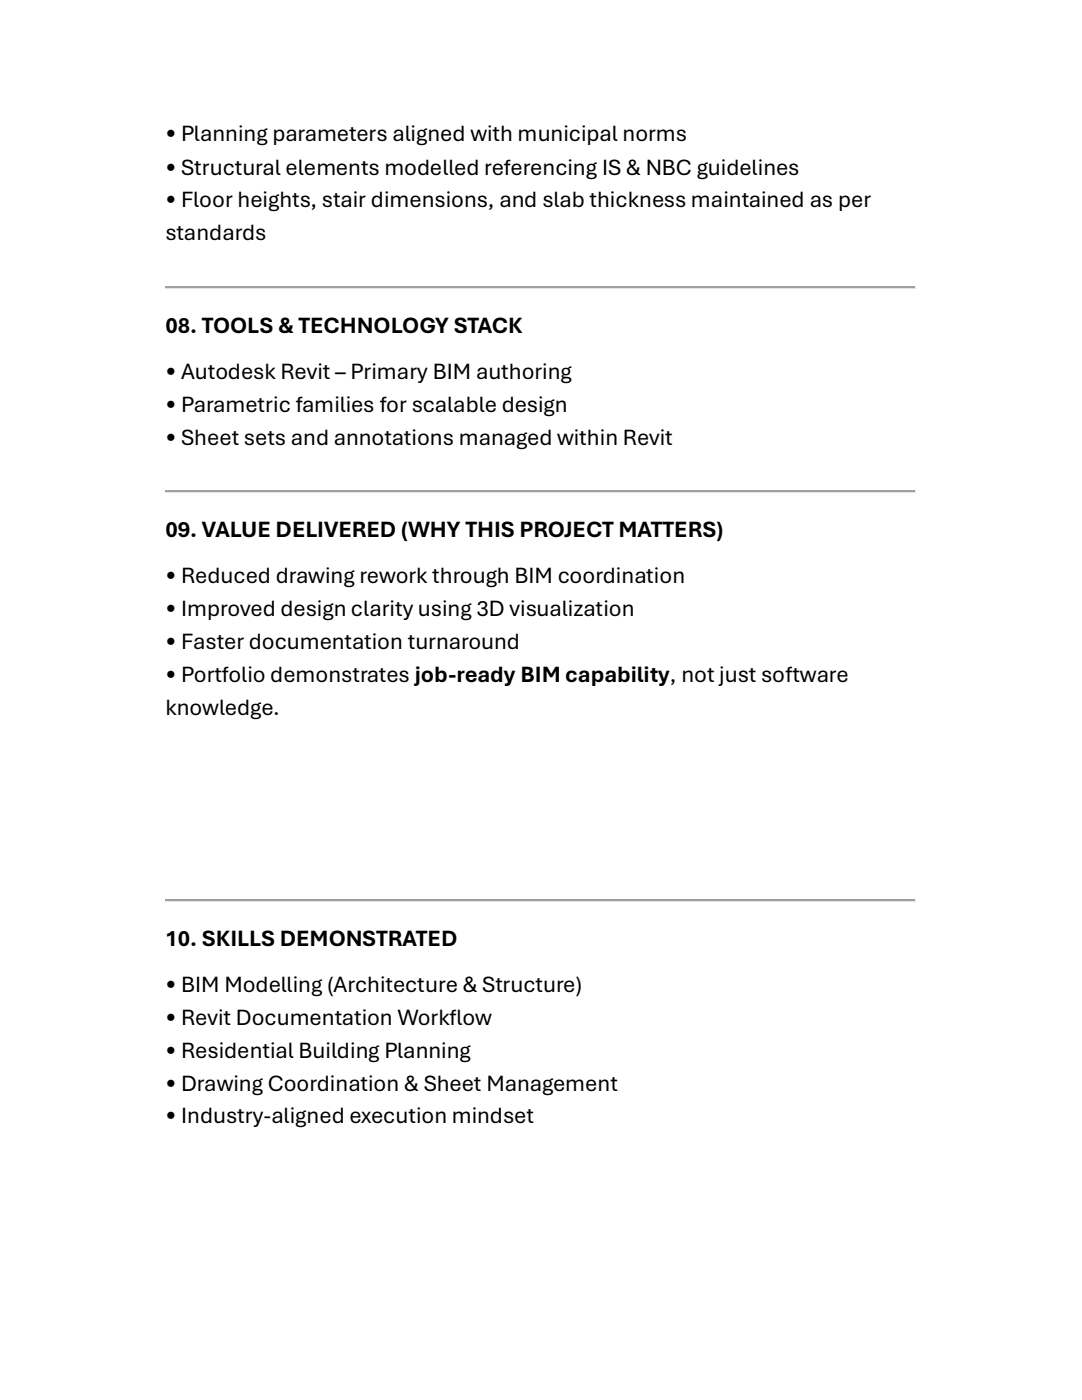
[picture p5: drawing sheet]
<svg xmlns="http://www.w3.org/2000/svg" width="216mm" height="279mm" viewBox="0 0 216 279" stroke-linecap="round" stroke-linejoin="round" font-family="sans-serif">
<defs><g id="words">
<g font-size="4.6">
<text x="33" y="28.2">• Planning parameters aligned with municipal norms</text>
<text x="33" y="34.8">• Structural elements modelled referencing IS &amp; NBC guidelines</text>
<text x="33" y="41.4">• Floor heights, stair dimensions, and slab thickness maintained as per</text>
<text x="33" y="48">standards</text>
<text x="33" y="66.4">08. TOOLS &amp; TECHNOLOGY STACK</text>
<text x="33" y="75.6">• Autodesk Revit – Primary BIM authoring</text>
<text x="33" y="82.2">• Parametric families for scalable design</text>
<text x="33" y="88.7">• Sheet sets and annotations managed within Revit</text>
<text x="33" y="107.1">09. VALUE DELIVERED (WHY THIS PROJECT MATTERS)</text>
<text x="33" y="116.4">• Reduced drawing rework through BIM coordination</text>
<text x="33" y="123">• Improved design clarity using 3D visualization</text>
<text x="33" y="129.5">• Faster documentation turnaround</text>
<text x="33" y="136.1">• Portfolio demonstrates job-ready BIM capability, not just software</text>
<text x="33" y="142.6">knowledge.</text>
<text x="33" y="188.7">10. SKILLS DEMONSTRATED</text>
<text x="33" y="198">• BIM Modelling (Architecture &amp; Structure)</text>
<text x="33" y="204.5">• Revit Documentation Workf</text>
<text x="89.7" y="204.5">low</text>
<text x="33" y="211.1">• Residential Building Planning</text>
<text x="33" y="217.6">• Drawing Coordination &amp; Sheet Management</text>
<text x="33" y="224.2">• Industry-aligned execution mindset</text>
</g>
</g></defs>
<path d="M33 57.1h149.7v.6h-149.7z" fill="#a0a0a0"/>
<path d="M33 57.2h149.6" fill="none" stroke="#a0a0a0" stroke-width=".2"/>
<path d="M182.6 57.1l.1 .1zM33 57.2l.1 .4z" fill-rule="evenodd" fill="#a0a0a0"/>
<path d="M182.6 57.2l.1 .4z" fill="#e3e3e3"/>
<path d="M33 57.6h149.6" fill="none" stroke="#e3e3e3" stroke-width=".2"/>
<path d="M182.6 57.6l.1 .1z" fill="#e3e3e3"/>
<path d="M33 97.9h149.7v.5h-149.7z" fill="#a0a0a0"/>
<path d="M33 97.9h149.6" fill="none" stroke="#a0a0a0" stroke-width=".2"/>
<path d="M182.6 97.9l.1 .1zM33 98l.1 .3z" fill-rule="evenodd" fill="#a0a0a0"/>
<path d="M182.6 98l.1 .3z" fill="#e3e3e3"/>
<path d="M33 98.4h149.6" fill="none" stroke="#e3e3e3" stroke-width=".2"/>
<path d="M182.6 98.3l.1 .1z" fill="#e3e3e3"/>
<path d="M33 179.5h149.7v.5h-149.7z" fill="#a0a0a0"/>
<path d="M33 179.5h149.6" fill="none" stroke="#a0a0a0" stroke-width=".2"/>
<path d="M182.6 179.5h.1zM33 179.5l.1 .4z" fill-rule="evenodd" fill="#a0a0a0"/>
<path d="M182.6 179.5l.1 .4z" fill="#e3e3e3"/>
<path d="M33 180h149.6" fill="none" stroke="#e3e3e3" stroke-width=".2"/>
<path d="M182.6 179.9l.1 .1z" fill="#e3e3e3"/>
<use href="#words"/>
</svg>
